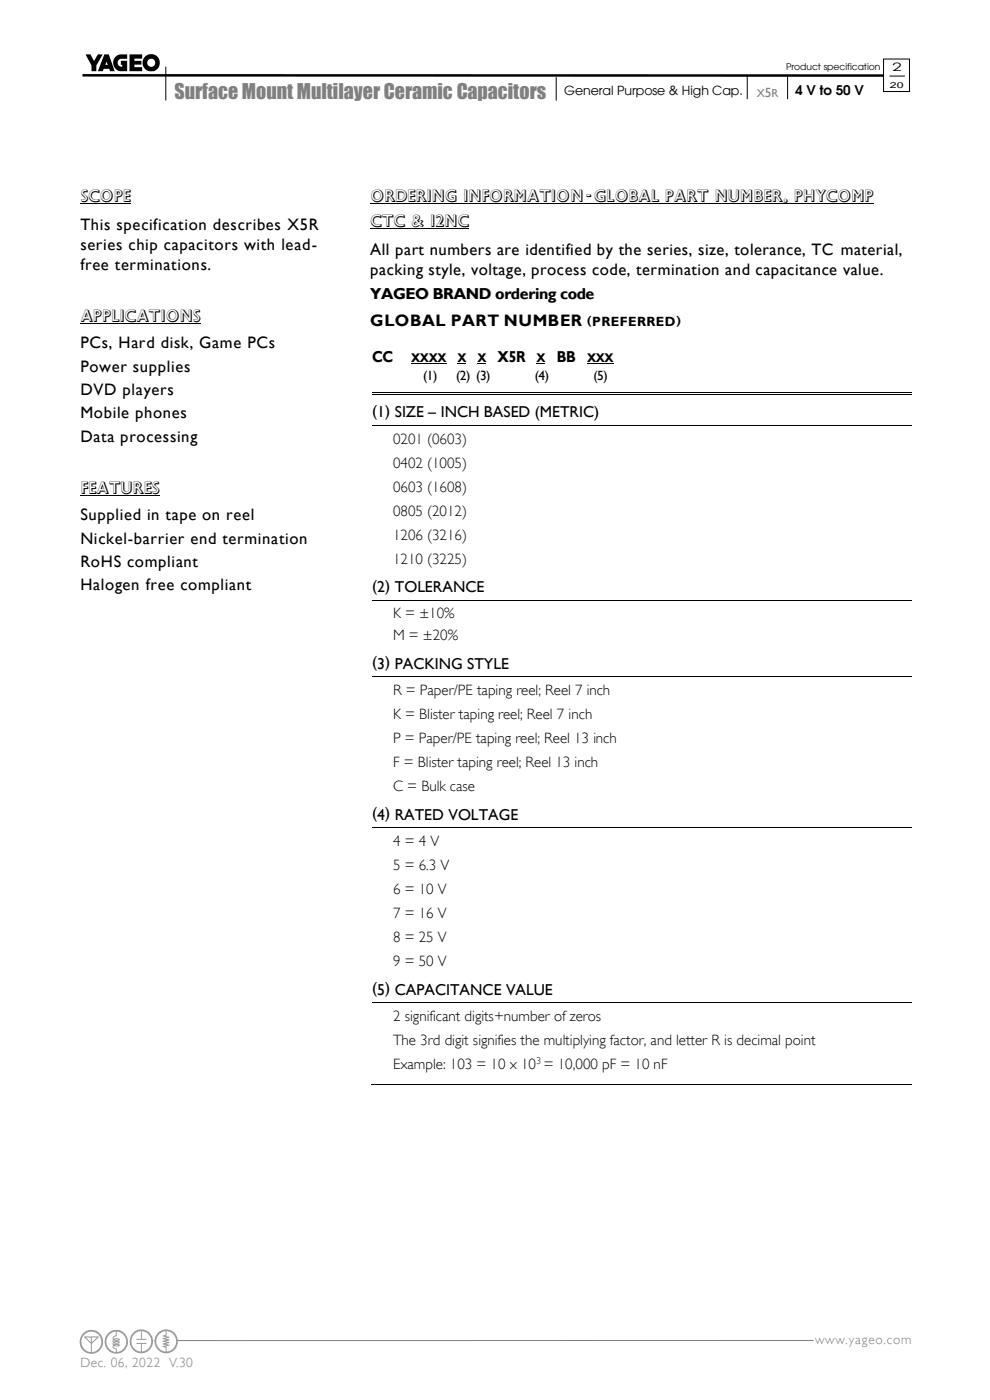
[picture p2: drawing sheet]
<svg xmlns="http://www.w3.org/2000/svg" width="210mm" height="297mm" viewBox="0 0 210 297" stroke-linecap="round" stroke-linejoin="round" font-family="sans-serif">
<defs><g id="words">
<text font-size="4.2" fill="#808080" x="37" y="21">Surface Mount Multilayer Ceramic Capacitors</text>
<g font-size="3.5">
<text x="17.1" y="42.8">SCOPE</text>
<text x="78.5" y="42.8">ORDERING INFORMATION-GLOBAL PART NUMBER, PHYCOMP</text>
<text x="17.1" y="48.8">This specification describes X5R</text>
<text x="17.1" y="53">series chip capacitors with lead-</text>
<text x="78.5" y="48.1">CTC &amp; 12NC</text>
<text x="17.1" y="57.2">free terminations.</text>
<text x="78.5" y="54.1">All part numbers are identified by the series, size, tolerance, TC material,</text>
<text x="78.5" y="58.3">packing style, voltage, process code, termination and capacitance value.</text>
<text x="17.1" y="68.3">APPLICATIONS</text>
<text x="78.5" y="69.2">GLOBAL PART NUMBER</text>
<text x="17.1" y="73.9">PCs, Hard disk, Game PCs</text>
<text x="17.1" y="78.9">Power supplies</text>
<text x="17.1" y="83.8">DVD players</text>
<text x="17.1" y="88.7">Mobile phones</text>
<text x="17.1" y="93.7">Data processing</text>
<text x="17.1" y="104.8">FEATURES</text>
<text x="17.1" y="110.3">Supplied in tape on reel</text>
<text x="17.1" y="115.3">Nickel-barrier end termination</text>
<text x="17.1" y="120.2">RoHS compliant</text>
<text x="17.1" y="125.2">Halogen free compliant</text>
</g>
<text font-size="3.3" fill="#c0c0c0" x="78.7" y="63.5">YAGEO BRAND ordering code</text>
<g font-size="3.3">
<text x="78.9" y="76.8">CC</text>
<text x="105.6" y="76.8">X5R</text>
<text x="118.1" y="76.8">BB</text>
<text x="78.9" y="88.2">(1) SIZE – INCH BASED (METRIC)</text>
<text x="78.9" y="125.4">(2) TOLERANCE</text>
<text x="78.9" y="141.5">(3) PACKING STYLE</text>
<text x="78.9" y="173.5">(4) RATED VOLTAGE</text>
<text x="78.9" y="210.7">(5) CAPACITANCE VALUE</text>
</g>
<g font-size="3.2">
<text x="83.4" y="94.1">0201 (0603)</text>
<text x="83.4" y="99.2">0402 (1005)</text>
<text x="83.4" y="104.4">0603 (1608)</text>
<text x="83.4" y="109.5">0805 (2012)</text>
<text x="83.4" y="114.6">1206 (3216)</text>
<text x="83.4" y="119.7">1210 (3225)</text>
<text x="83.4" y="131.2">K = ±10%</text>
<text x="83.4" y="135.9">M = ±20%</text>
<text x="83.4" y="147.4">R = Paper/PE taping reel; Reel 7 inch</text>
<text x="83.4" y="152.6">K = Blister taping reel; Reel 7 inch</text>
<text x="83.4" y="157.6">P = Paper/PE taping reel; Reel 13 inch</text>
<text x="83.4" y="162.8">F = Blister taping reel; Reel 13 inch</text>
<text x="83.4" y="167.9">C = Bulk case</text>
<text x="83.4" y="179.4">4 = 4 V</text>
<text x="83.4" y="184.6">5 = 6.3 V</text>
<text x="83.4" y="189.7">6 = 10 V</text>
<text x="83.4" y="194.8">7 = 16 V</text>
<text x="83.4" y="199.9">8 = 25 V</text>
<text x="83.4" y="205">9 = 50 V</text>
<text x="83.4" y="216.6">2 significant digits+number of zeros</text>
<text x="83.4" y="221.7">The 3rd digit signifies the multiplying factor, and letter R is decimal point</text>
<text x="83.4" y="226.8">Example: 103 = 10 x 10 = 10,000 pF = 10 nF</text>
</g>
<text font-size="2.8" fill="#808080" x="162.3" y="20.5">5</text>
<g font-size="2.8">
<text x="168.7" y="20.1">4 V to 50 V</text>
<text x="125.6" y="69.2">PREFERRED</text>
<text x="89.8" y="80.6">(1)</text>
<text x="96.8" y="80.6">(2) (3)</text>
<text x="113.5" y="80.6">(4)</text>
<text x="125.9" y="80.6">(5)</text>
</g>
<g font-size="2.8" fill="#7f7f7f">
<text x="172.9" y="285.2">www.yageo.com</text>
<text x="17.1" y="290">Dec. 06, 2022 V.30</text>
</g>
<g font-size="2.7">
<text x="119.7" y="20.2">General Purpose &amp; High Cap.</text>
<text x="87.2" y="76.8">XXXX</text>
<text x="97" y="76.8">X</text>
<text x="101.3" y="76.8">X</text>
<text x="113.8" y="76.8">X</text>
<text x="124.5" y="76.8">XXX</text>
</g>
<g font-size="2.5">
<text x="189.2" y="15.1">2</text>
<text x="124.6" y="68.8">(</text>
<text x="143.5" y="68.8">)</text>
</g>
<text font-size="2.5" fill="#808080" x="160.5" y="20.5">X R</text>
<text font-size="2.1" x="113.7" y="225.7">3</text>
<text font-size="1.9" x="166.7" y="14.9">Product specification</text>
<text font-size="1.8" x="188.8" y="18.7">20</text>
</g></defs>
<path d="M172.6 284.4h-140" fill="none" stroke="#808080" stroke-width=".21"/>
<g fill="#fff">
<path d="M33.5 282.8a2.47 2.47 0 0 1 3.7 .3 2.47 2.47 0 0 1-.7 3.6 2.47 2.47 0 0 1-3.5-1.1 2.58 2.58 0 0 1 .5-2.8z"/>
<circle cx="30" cy="284.6" r="2.5"/>
<circle cx="24.7" cy="284.7" r="2.5"/>
<circle cx="19.4" cy="284.7" r="2.52"/>
</g>
<g fill="#93989c">
<path d="M22.2 284.7a2.5 2.5 0 0 0 5 0 2.5 2.5 0 0 0-5 0zM23.3 283.1l.5-.4 .8-.2v.8l-.2 .1a.62 .62 0 0 0-.5 .9v.8l.1 .3a.56 .56 0 0 0 0 .7 .56 .56 0 0 0 .6 .2v.6a2.17 2.17 0 0 1-1.9-1.5 2.17 2.17 0 0 1 .6-2.3zM24.8 282.5a2.17 2.17 0 0 1 2 2.2 2.17 2.17 0 0 1-2 2.2v-.7l-.4-.1a.36 .36 0 0 1-.3-.5l.6 .1 .6-.1 .1-.2-.2-.2-.5-.1-.6 .2v-.2v-.1l1 .1 .3-.3a1.08 1.08 0 0 0-1.3-.2v-.2l.3 .1a.67 .67 0 0 0 1-.3l-.7-.3-.6 .2a.53 .53 0 0 1 .7-.6zM24.3 285.4h.9zM24.3 284.8h.9zM24.3 284.2h.9z"/>
<path d="M16.9 284.7a2.52 2.52 0 0 0 5 0 2.52 2.52 0 0 0-5 0zM18.2 283.8h1.1v1zM19.5 283.8h1.1l-1.1 1zM17.9 283.2a2.15 2.15 0 0 1 3.4 .7 2.15 2.15 0 0 1-1.8 3v-1.8l1.4-1.4v-.1h-3.1l1.5 1.5v1.8a2.18 2.18 0 0 1-1.9-1.4 2.18 2.18 0 0 1 .5-2.3z"/>
<path d="M27.5 284.6a2.5 2.5 0 0 0 5 0 2.5 2.5 0 0 0-5 0zM28.6 283l.5-.4 .8-.2v1.7h-1v.2h2.1v-.2h-.9v-1.7a2.17 2.17 0 0 1 2 2.2 2.17 2.17 0 0 1-2 2.2v-1.7h.9v-.2h-2.1v.2h1v1.7a2.17 2.17 0 0 1-1.9-1.5 2.17 2.17 0 0 1 .6-2.3z"/>
<path d="M33.5 282.8a2.51 2.51 0 0 0 1.2 4.3 2.51 2.51 0 0 0 2.8-3.5 2.44 2.44 0 0 0-4-.8zM33.9 283l.5-.4 .7-.2v.8l-.6 .3 .9 .2-.9 .3 .9 .3-.9 .3 .9 .3-.9 .2 .9 .3-.9 .3 .6 .2v.9a2.17 2.17 0 0 1-1.9-1.5 2.17 2.17 0 0 1 .7-2.3zM35.3 282.4a2.17 2.17 0 0 1 2.1 2.2 2.17 2.17 0 0 1-2.1 2.2v-1l-.2-.1 .8-.2 .1-.1-.9-.3 .9-.2-.1-.1-.8-.2 .9-.3-.9-.3 .9-.2-.1-.1-.9-.2 .3-.1z"/>
</g>
<path d="M118.7 17.6h39.8v4.4h-39.8z" fill-rule="evenodd" fill="#fff"/>
<path d="M35.2 14.1v7.2M118 16.4v5M158.5 16.1v4.9M167.1 16.1v4.9" fill="none" stroke="#000" stroke-width=".21"/>
<path d="M17.5 16h170.4" fill="none" stroke="#000" stroke-width=".53"/>
<g fill="#000">
<path d="M18.1 11.5h1.1l.7 1.5 .9-1.5h1l-1.4 2.4v1.2h-1v-1.2zM24.5 12.1l.8-.5 1.7-.1v1h-1.3a.84 .84 0 0 0-.7 .9 .84 .84 0 0 0 .9 .7v-.3h-.3v-.9h1.4v2.2l-1.8-.1a1.84 1.84 0 0 1-.7-2.9zM27.5 11.5h2.7v.9h-1.7v.5h1.5v.8h-1.5v.5h1.7v.9h-2.7z"/>
<path d="M22.1 11.5l-1.3 3.6h1l.2-.5h1.2l.2 .5h.9l-1.2-3.6zM22.6 13.1l.3 .7h-.6z"/>
<path d="M30.2 13.3a1.85 1.85 0 0 0 3.7 0 1.85 1.85 0 0 0-3.7 0zM31.2 13.3a.85 .85 0 0 1 1.7 0 .85 .85 0 0 1-1.7 0z"/>
</g>
<path d="M187.4 12.5h5.5v6.9h-5.5z" fill-rule="evenodd" fill="#fff"/>
<g fill="none" stroke="#000" stroke-width=".21">
<path d="M187.4 12.5h5.5v6.9h-5.5zM188.7 16.1h3.3M17.1 43.2h10.7M78.5 43.1h106.8M78.5 48.5h21M17.1 68.7h25.5M87.2 77.1h7.5M124.5 77.1h5.6M78.9 83.4h114.4M78.9 83.7h114.4M78.9 90.2h114.4M17.1 105.1h16.8"/>
<path d="M78.9 127.4h114.4M78.9 143.5h114.4M78.9 175.5h114.4M78.9 212.7h114.4M78.7 230h114.6"/>
</g>
<g fill="#000">
<path d="M97 77.1h1.9v.1h-1.9z" fill-rule="evenodd"/>
<path d="M101.3 77.1h1.8v.1h-1.8z" fill-rule="evenodd"/>
<path d="M113.8 77.1h1.9v.1h-1.9z" fill-rule="evenodd"/>
</g>
<use href="#words"/>
</svg>
